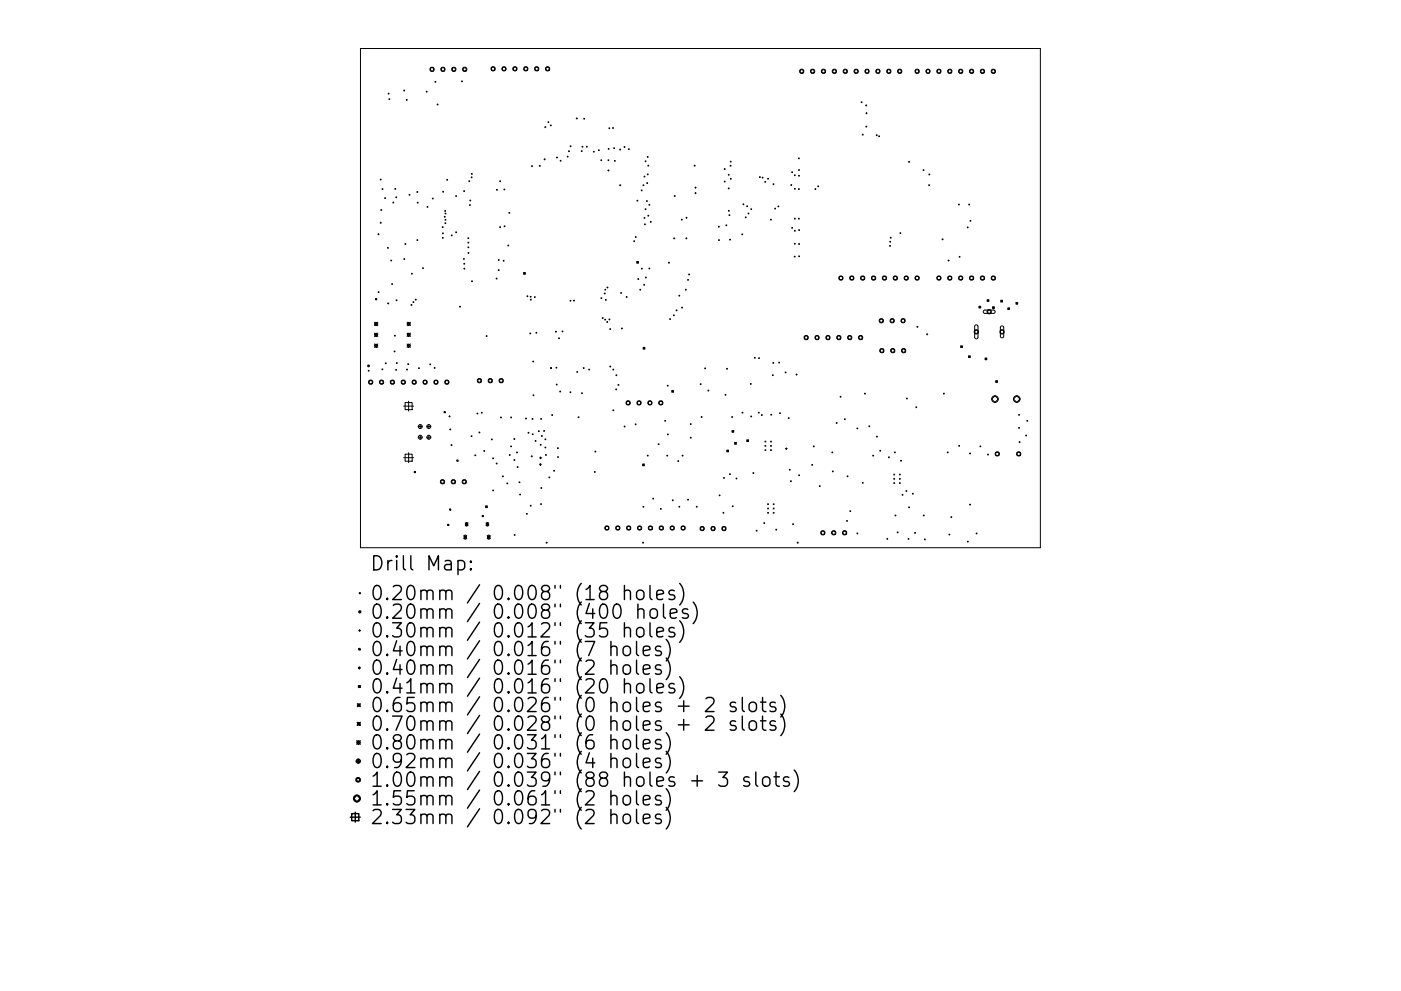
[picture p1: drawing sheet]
<svg xmlns="http://www.w3.org/2000/svg" width="297mm" height="210mm" viewBox="0 0 297 210" stroke-linecap="round" stroke-linejoin="round" font-family="sans-serif">
<defs><g id="words">
<g font-size="4.2">
<text x="78.4" y="121.1">Drill Map:</text>
<text x="78.4" y="127.4">0.20mm / 0.008&quot; (18 holes)</text>
<text x="78.4" y="131.3">0.20mm / 0.008&quot; (400 holes)</text>
<text x="78.4" y="135.3">0.30mm / 0.012&quot; (35 holes)</text>
<text x="78.4" y="139.2">0.40mm / 0.016&quot; (7 holes)</text>
<text x="78.4" y="143.2">0.40mm / 0.016&quot; (2 holes)</text>
<text x="78.4" y="147.2">0.41mm / 0.016&quot; (20 holes)</text>
<text x="78.4" y="151.1">0.65mm / 0.026&quot; (0 holes + 2 slots)</text>
<text x="78.4" y="155.1">0.70mm / 0.028&quot; (0 holes + 2 slots)</text>
<text x="78.4" y="159">0.80mm / 0.031&quot; (6 holes)</text>
<text x="78.4" y="163">0.92mm / 0.036&quot; (4 holes)</text>
<text x="78.4" y="167">1.00mm / 0.039&quot; (88 holes + 3 slots)</text>
<text x="78.4" y="170.9">1.55mm / 0.061&quot; (2 holes)</text>
<text x="78.4" y="174.9">2.33mm / 0.092&quot; (2 holes)</text>
</g>
</g></defs>
<g fill="none" stroke="#000" stroke-width=".21">
<path d="M76.4 10.3h144.2v105.9h-144.2zM91.3 14.4h.6v.6h-.6zM93.6 14.4h.6v.6h-.6zM95.9 14.4h.6v.6h-.6zM98.2 14.4h.6v.6h-.6zM104.2 14.3h.7v.6h-.7zM106.5 14.3h.7v.6h-.7zM108.8 14.3h.7v.6h-.7zM111.2 14.3h.6v.6h-.6zM113.5 14.3h.6v.6h-.6zM115.8 14.3h.6v.6h-.6zM169.7 14.8h.6v.7h-.6z"/>
<path d="M172 14.8h.6v.7h-.6zM174.3 14.8h.6v.7h-.6zM176.6 14.8h.6v.7h-.6zM178.9 14.8h.6v.7h-.6zM181.2 14.8h.6v.7h-.6zM183.5 14.8h.7v.7h-.7zM185.8 14.8h.7v.7h-.7zM188.1 14.8h.7v.7h-.7zM190.4 14.8h.7v.7h-.7zM194.1 14.8h.7v.7h-.7zM196.4 14.8h.7v.7h-.7zM198.7 14.8h.7v.7h-.7z"/>
<path d="M201.1 14.8h.6v.7h-.6zM203.4 14.8h.6v.7h-.6zM205.7 14.8h.6v.7h-.6zM208 14.8h.6v.7h-.6zM210.3 14.8h.6v.7h-.6zM112.7 35.2h.2M112.8 35.1v.3M114.3 35.2h.3M114.5 35.1v.2M115.3 33.8h.3M115.5 27h.2M115.5 33.7v.2"/>
<path d="M115.6 26.8v.3M122.2 25.1h.2M122.3 25v.3M128.9 36.2h.2M129 36v.3M131.4 39.3h.2M131.5 39.2v.2M147.1 35.1h.3M147.3 35v.3M147.3 39.8h.3M147.5 39.7v.2M183.5 22.4h.3"/>
<path d="M183.6 24h.3M183.7 22.2v.3M183.7 23.9v.3M192.6 34.3h.3M192.7 34.2v.3M80.1 49.7h.3M80.2 49.6v.2M80.6 47.3h.3M80.7 44.6h.3M80.7 47.1v.3M80.8 44.4v.3M111 57.8l.4 .4"/>
<path d="M111.4 57.8l-.4 .4M135 55.5l.4 .3M135.4 55.5l-.4 .3M142.8 50.6h.3M142.9 41.6h.3M142.9 50.4v.3M143.1 41.4v.3M145.4 50.6h.3M145.4 46.2h.3M145.5 50.4v.3M145.6 46.1v.2M147.3 41h.3"/>
<path d="M147.5 40.8v.3M178 58.7h.6v.6h-.6zM180.3 58.7h.6v.6h-.6zM182.6 58.7h.6v.6h-.6zM184.9 58.7h.6v.6h-.6zM187.2 58.7h.6v.6h-.6zM189.5 58.7h.7v.6h-.7zM191.8 58.7h.7v.6h-.7zM194.1 58.7h.7v.6h-.7zM198.7 58.7h.7v.6h-.7zM201 55.3h.3M201.1 58.7h.6v.6h-.6z"/>
<path d="M201.1 55.1v.3M203.4 58.7h.6v.6h-.6zM205.7 58.7h.6v.6h-.6zM208 58.7h.6v.6h-.6zM210.3 58.7h.6v.6h-.6zM79.4 68.7l.3-.3 .4 .3-.4 .4zM79.4 73.3l.3-.3 .4 .3-.4 .4zM79.4 68.4l.7 .7M79.4 70.7l.7 .7M79.4 73l.7 .7M79.6 63.3h.3v.3h-.3zM79.7 70.7l.4 .3-.4 .4-.3-.4z"/>
<path d="M80.1 68.4l-.7 .7M80.1 70.7l-.7 .7M80.1 73l-.7 .7M82.2 64.4h.2M82.3 64.2v.3M86.3 68.7l.4-.3 .3 .3-.3 .4zM86.3 71l.4-.3 .3 .3-.3 .4zM86.3 73.3l.4-.3 .3 .3-.3 .4zM86.3 68.4l.7 .7M86.3 70.7l.7 .7M86.3 73l.7 .7M87 68.4l-.7 .7"/>
<path d="M87 70.7l-.7 .7M87 73l-.7 .7M136.4 73.7l.3 .4M136.7 73.7l-.3 .4M168.8 79.5h.2M168.9 79.3v.3M170.6 71.3h.6v.6h-.6zM172.9 71.3h.7v.6h-.7zM175.2 71.3h.7v.6h-.7zM177.5 71.3h.7v.6h-.7zM179.8 71.3h.7v.6h-.7zM182.1 71.3h.7v.6h-.7z"/>
<path d="M186.5 67.7h.7v.7h-.7zM186.6 74.1h.7v.6h-.7zM188.8 67.7h.7v.7h-.7zM189 74.1h.6v.6h-.6zM191.1 67.7h.7v.7h-.7zM191.3 74.1h.6v.6h-.6zM194.4 69.3h.2M194.5 69.2v.3M196.4 70.9h.3M196.6 70.8v.3M203.7 73.4l.4 .3M204.1 73.4l-.4 .3"/>
<path d="M205.3 75.5l.4 .4M205.7 75.5l-.4 .4M206.7 70.1h.6v.6h-.6zM206.7 69l.4-.1 .3 .3v2.4l-.4 .3-.4-.3zM207.6 65l.3 .3M207.9 65l-.3 .3M208.6 65.9l2.1-.1 .3 .4-.3 .3h-1.9l-.3-.2zM208.9 76l.3 .3M209.2 76l-.3 .3M209.3 63.6l.4 .4M209.4 65.8h.6v.7h-.6zM209.7 63.6l-.4 .4"/>
<path d="M210.4 65.1l.4 .4M210.8 65.1l-.4 .4M212.1 70.1h.7v.6h-.7zM212.2 63.7l.3 .4M212.2 69.2h.4l.2 .3v1.9l-.3 .3-.4-.4zM212.5 63.7l-.3 .4M213.7 65.3l.3 .4M214 65.3l-.3 .4M215.4 64.2l.4 .3M215.8 64.2l-.4 .3M78.3 80.8h.6v.6h-.6zM80.6 80.8h.6v.6h-.6z"/>
<path d="M82.9 80.8h.6v.6h-.6zM85.2 80.8h.6v.6h-.6zM85.6 86.2h2.1M85.6 97.1h2.1M85.9 85.4h1.5v1.5h-1.5zM85.9 96.4h1.5v1.5h-1.5zM86.6 85.1v2.1M86.6 96v2.2M87.5 80.8h.6v.6h-.6zM88.7 90.5h.8M88.7 92.8h.8M89.1 90.1v.8"/>
<path d="M89.1 92.4v.8M89.8 80.8h.6v.6h-.6zM90.5 90.5h.8M90.5 92.8h.8M90.9 90.1v.8M90.9 92.4v.8M92.1 80.8h.7v.6h-.7zM94.1 87.3h.3v.3h-.3zM94.4 80.8h.7v.6h-.7zM95.2 88.3h.3M95.3 88.2v.3M95.3 91.1h.3"/>
<path d="M95.5 91v.2M95.6 94.4h.3M95.7 94.3v.3M96.9 97.6h.2v.2h-.2zM101.3 80.4h.7v.7h-.7zM103.6 80.4h.7v.7h-.7zM105.9 80.4h.7v.7h-.7zM108.9 93.1h.3M109.1 93v.3M112.6 96.8h.3M112.7 96.7v.2M114.4 98.5l.2-.1 .2 .1-.2 .2z"/>
<path d="M114.4 97.1l.2-.1 .2 .1-.2 .2zM132.9 85.2h.6v.6h-.6zM135.2 85.2h.6v.6h-.6zM136.2 98.4l.4 .4M136.6 98.4l-.4 .4M137.5 85.2h.6v.6h-.6zM139.8 85.2h.6v.6h-.6zM142.4 82.8l.4 .4M142.8 82.8l-.4 .4M154.1 95.5l.4 .4M154.5 95.5l-.4 .4M155.2 91.3l.4 .4"/>
<path d="M155.6 91.3l-.4 .4M155.8 93.9l.3 .3M156.1 93.9l-.3 .3M158.3 93.3l.4 .4M158.7 93.3l-.4 .4M162.2 93.6l.2 .2M162.2 94.5l.2 .2M162.2 95.4l.2 .2M162.4 93.6l-.2 .2M162.4 94.5l-.2 .2M162.4 95.4l-.2 .2M163.4 93.6l.2 .2"/>
<path d="M163.4 94.5l.2 .2M163.4 95.4l.2 .2M163.6 93.6l-.2 .2M163.6 94.5l-.2 .2M163.6 95.4l-.2 .2M166.6 95.2h.3M166.7 95.1v.2M210.3 84.7l.7-.7 .7 .7-.7 .7zM211.1 80.8l.4 .3M211.1 96h.7v.6h-.7zM211.5 80.8l-.4 .3M214.9 84.7l.7-.7 .7 .7-.7 .7z"/>
<path d="M215.7 96h.6v.6h-.6zM87.8 100h.3v.3h-.3zM93.5 101.9h.6v.6h-.6zM94.9 111.2h.3v.3h-.3zM95.3 108h.3v.2h-.3zM95.8 101.9h.6v.6h-.6zM98.1 101.9h.7v.6h-.7zM98.3 113.6l.7 .7M98.4 113.7h.5v.5h-.5zM98.5 113.6l.2-.1 .2 .2v.5l-.2 .2-.3-.2zM98.6 110.9l.6 .6M98.6 111.2h.6"/>
<path d="M98.8 110.9l.3 .1-.1 .6-.3-.1zM98.9 110.9v.6M99 113.6l-.7 .7M99.2 110.9l-.6 .6M102.2 109.4h.3v.2h-.3zM103 107.3l.3 .4M103 111.2h.6M103 110.9l.6 .6M103.2 110.9l.3 .1-.1 .6-.3-.1zM103.3 113.6l.6 .7M103.3 107.3l-.3 .4M103.3 110.9v.6"/>
<path d="M103.4 113.7h.4v.5h-.4zM103.5 113.6l.2-.1 .1 .2v.5l-.1 .2-.3-.2zM103.6 110.9l-.6 .6M103.9 113.6l-.6 .7M115.8 115.1h.2M115.9 115v.3M128.4 111.7h.6v.6h-.6zM130.7 111.7h.6v.6h-.6zM133 111.7h.6v.6h-.6zM135.3 111.7h.6v.6h-.6zM136.2 115.1h.3M136.3 115v.3"/>
<path d="M137.6 111.7h.6v.6h-.6zM139.9 111.7h.6v.6h-.6zM142.2 111.7h.6v.6h-.6zM144.5 111.7h.7v.6h-.7zM148.6 111.8h.6v.7h-.6zM150.9 111.8h.6v.7h-.6zM153.2 111.8h.6v.7h-.6zM162.8 106.9l.1 .2M162.8 107.8l.1 .2M162.8 108.7l.1 .2M162.9 106.9l-.1 .2M162.9 107.8l-.1 .2"/>
<path d="M162.9 108.7l-.1 .2M163.9 106.9l.2 .2M163.9 107.8l.2 .2M163.9 108.7l.2 .2M164.1 106.9l-.2 .2M164.1 107.8l-.2 .2M164.1 108.7l-.2 .2M169 115.1h.3M169.1 115v.3M174.1 112.7h.7v.7h-.7zM176.4 112.7h.7v.7h-.7zM178.8 112.7h.6v.7h-.6z"/>
<path d="M189.5 102.4l.2 .2M189.5 100.6l.2 .2M189.5 101.5l.2 .2M189.7 102.4l-.2 .2M189.7 100.6l-.2 .2M189.7 101.5l-.2 .2M190.7 102.4l.2 .2M190.7 100.6l.2 .2M190.7 101.5l.2 .2M190.9 102.4l-.2 .2M190.9 100.6l-.2 .2M190.9 101.5l-.2 .2"/>
<circle cx="82.4" cy="19.9" r=".09"/>
<circle cx="85.7" cy="19.2" r=".09"/>
<circle cx="90.5" cy="19.4" r=".09"/>
<circle cx="91.6" cy="14.7" r=".45"/>
<circle cx="92.3" cy="17.4" r=".09"/>
<circle cx="93.9" cy="14.7" r=".45"/>
<circle cx="96.2" cy="14.7" r=".45"/>
<circle cx="97.9" cy="17.3" r=".09"/>
<circle cx="98.5" cy="14.7" r=".45"/>
<circle cx="104.6" cy="14.6" r=".45"/>
<circle cx="106.9" cy="14.6" r=".45"/>
<circle cx="109.2" cy="14.6" r=".45"/>
<circle cx="111.5" cy="14.6" r=".45"/>
<circle cx="113.8" cy="14.6" r=".45"/>
<circle cx="116.1" cy="14.6" r=".45"/>
<circle cx="170" cy="15.1" r=".45"/>
<circle cx="172.3" cy="15.1" r=".45"/>
<circle cx="174.6" cy="15.1" r=".45"/>
<circle cx="176.9" cy="15.1" r=".45"/>
<circle cx="179.2" cy="15.1" r=".45"/>
<circle cx="181.5" cy="15.1" r=".45"/>
<circle cx="183.8" cy="15.1" r=".45"/>
<circle cx="186.1" cy="15.1" r=".45"/>
<circle cx="188.4" cy="15.1" r=".45"/>
<circle cx="190.8" cy="15.1" r=".45"/>
<circle cx="194.4" cy="15.1" r=".45"/>
<circle cx="196.8" cy="15.1" r=".45"/>
<circle cx="199.1" cy="15.1" r=".45"/>
<circle cx="201.4" cy="15.1" r=".45"/>
<circle cx="203.7" cy="15.1" r=".45"/>
<circle cx="206" cy="15.1" r=".45"/>
<circle cx="208.3" cy="15.1" r=".45"/>
<circle cx="210.6" cy="15.1" r=".45"/>
<circle cx="80.7" cy="38.1" r=".09"/>
<circle cx="82.6" cy="21" r=".09"/>
<circle cx="86.2" cy="21.2" r=".09"/>
<circle cx="92.8" cy="22.2" r=".09"/>
<circle cx="94.8" cy="38.1" r=".09"/>
<circle cx="99.5" cy="38.4" r=".09"/>
<circle cx="100" cy="37.6" r=".09"/>
<circle cx="100" cy="36.9" r=".09"/>
<circle cx="106" cy="38.5" r=".09"/>
<circle cx="116.3" cy="25.9" r=".09"/>
<circle cx="116.8" cy="26.6" r=".09"/>
<circle cx="118.1" cy="33.4" r=".09"/>
<circle cx="118.9" cy="34.1" r=".09"/>
<circle cx="120.4" cy="33.2" r=".09"/>
<circle cx="120.6" cy="32.1" r=".09"/>
<circle cx="121" cy="31" r=".09"/>
<circle cx="123.3" cy="32.1" r=".09"/>
<circle cx="123.5" cy="31.1" r=".09"/>
<circle cx="123.9" cy="25.2" r=".09"/>
<circle cx="124.4" cy="31.1" r=".09"/>
<circle cx="125.9" cy="32.2" r=".09"/>
<circle cx="127" cy="31.9" r=".09"/>
<circle cx="127.5" cy="34" r=".09"/>
<circle cx="129" cy="34" r=".09"/>
<circle cx="129" cy="31.6" r=".09"/>
<circle cx="129.2" cy="27.2" r=".09"/>
<circle cx="130" cy="27.2" r=".09"/>
<circle cx="130.2" cy="31.4" r=".09"/>
<circle cx="130.4" cy="34.1" r=".09"/>
<circle cx="131.5" cy="31.7" r=".09"/>
<circle cx="132.4" cy="31.2" r=".09"/>
<circle cx="133.3" cy="31.6" r=".09"/>
<circle cx="136.4" cy="39.3" r=".09"/>
<circle cx="136.6" cy="37.5" r=".09"/>
<circle cx="136.9" cy="34.2" r=".09"/>
<circle cx="137.2" cy="38.8" r=".09"/>
<circle cx="137.3" cy="37" r=".09"/>
<circle cx="137.3" cy="33.3" r=".09"/>
<circle cx="137.4" cy="35.1" r=".09"/>
<circle cx="153.7" cy="35.9" r=".09"/>
<circle cx="153.7" cy="38.5" r=".09"/>
<circle cx="154.5" cy="37.1" r=".09"/>
<circle cx="154.5" cy="40" r=".09"/>
<circle cx="154.9" cy="35.2" r=".09"/>
<circle cx="154.9" cy="34.3" r=".09"/>
<circle cx="154.9" cy="37.9" r=".09"/>
<circle cx="161.1" cy="37.6" r=".09"/>
<circle cx="161.7" cy="37.7" r=".09"/>
<circle cx="162.2" cy="38.6" r=".09"/>
<circle cx="162.8" cy="37.9" r=".09"/>
<circle cx="164" cy="39.1" r=".09"/>
<circle cx="167.8" cy="39.3" r=".09"/>
<circle cx="167.9" cy="36.5" r=".09"/>
<circle cx="168.5" cy="37.2" r=".09"/>
<circle cx="169.4" cy="33.6" r=".09"/>
<circle cx="169.4" cy="37.3" r=".09"/>
<circle cx="169.4" cy="36.1" r=".09"/>
<circle cx="173.5" cy="39.5" r=".09"/>
<circle cx="182.7" cy="21.7" r=".09"/>
<circle cx="182.9" cy="28.6" r=".09"/>
<circle cx="183.7" cy="26.9" r=".09"/>
<circle cx="185.9" cy="28.7" r=".09"/>
<circle cx="186.4" cy="28.9" r=".09"/>
<circle cx="195.8" cy="36.1" r=".09"/>
<circle cx="197" cy="39.3" r=".09"/>
<circle cx="197" cy="37" r=".09"/>
<circle cx="81.1" cy="40.1" r=".09"/>
<circle cx="81.7" cy="42" r=".09"/>
<circle cx="82.3" cy="52.6" r=".09"/>
<circle cx="82.9" cy="55.3" r=".09"/>
<circle cx="83.4" cy="43" r=".09"/>
<circle cx="83.8" cy="40.1" r=".09"/>
<circle cx="84" cy="41.9" r=".09"/>
<circle cx="85.7" cy="55" r=".09"/>
<circle cx="85.9" cy="51.8" r=".09"/>
<circle cx="86.8" cy="41.3" r=".09"/>
<circle cx="87.3" cy="58.1" r=".09"/>
<circle cx="88.5" cy="50.9" r=".09"/>
<circle cx="88.5" cy="40.7" r=".09"/>
<circle cx="88.6" cy="43" r=".09"/>
<circle cx="89.7" cy="56.9" r=".09"/>
<circle cx="90.6" cy="43.9" r=".09"/>
<circle cx="91.8" cy="42.1" r=".09"/>
<circle cx="93.9" cy="48.2" r=".09"/>
<circle cx="93.9" cy="50.5" r=".09"/>
<circle cx="93.9" cy="49.5" r=".09"/>
<circle cx="94" cy="40.7" r=".09"/>
<circle cx="94.3" cy="46" r=".09"/>
<circle cx="94.4" cy="44.8" r=".09"/>
<circle cx="94.4" cy="47.4" r=".09"/>
<circle cx="94.4" cy="45.3" r=".09"/>
<circle cx="94.4" cy="46.6" r=".09"/>
<circle cx="95.8" cy="49.9" r=".09"/>
<circle cx="96.7" cy="41.6" r=".09"/>
<circle cx="96.7" cy="49.3" r=".09"/>
<circle cx="98.4" cy="54.9" r=".09"/>
<circle cx="98.4" cy="40.5" r=".09"/>
<circle cx="98.4" cy="56" r=".09"/>
<circle cx="98.4" cy="57" r=".09"/>
<circle cx="99.3" cy="50.5" r=".09"/>
<circle cx="99.3" cy="51.5" r=".09"/>
<circle cx="99.3" cy="52.5" r=".09"/>
<circle cx="99.3" cy="53.7" r=".09"/>
<circle cx="99.6" cy="43.5" r=".09"/>
<circle cx="99.7" cy="42.5" r=".09"/>
<circle cx="100.1" cy="59.7" r=".09"/>
<circle cx="105.3" cy="59.1" r=".09"/>
<circle cx="105.4" cy="40.3" r=".09"/>
<circle cx="105.7" cy="57.3" r=".09"/>
<circle cx="105.8" cy="55.2" r=".09"/>
<circle cx="106" cy="48.2" r=".09"/>
<circle cx="106.8" cy="55.3" r=".09"/>
<circle cx="106.9" cy="40.2" r=".09"/>
<circle cx="107" cy="48" r=".09"/>
<circle cx="107.8" cy="52.1" r=".09"/>
<circle cx="108" cy="45.2" r=".09"/>
<circle cx="111.2" cy="58" r=".18"/>
<circle cx="134.4" cy="51.2" r=".09"/>
<circle cx="134.8" cy="50.3" r=".09"/>
<circle cx="135.1" cy="42.6" r=".09"/>
<circle cx="135.2" cy="55.6" r=".18"/>
<circle cx="135.3" cy="59.2" r=".09"/>
<circle cx="136.1" cy="40.4" r=".09"/>
<circle cx="136.1" cy="57" r=".09"/>
<circle cx="136.6" cy="46.2" r=".09"/>
<circle cx="136.7" cy="47.6" r=".09"/>
<circle cx="136.9" cy="44.4" r=".09"/>
<circle cx="136.9" cy="58.9" r=".09"/>
<circle cx="137.2" cy="42.7" r=".09"/>
<circle cx="137.4" cy="45.8" r=".09"/>
<circle cx="137.7" cy="43.5" r=".09"/>
<circle cx="137.7" cy="57" r=".09"/>
<circle cx="138" cy="47.1" r=".09"/>
<circle cx="141.8" cy="55.7" r=".09"/>
<circle cx="144.6" cy="46.6" r=".09"/>
<circle cx="145.9" cy="59.4" r=".09"/>
<circle cx="146.1" cy="58.2" r=".09"/>
<circle cx="152.4" cy="48.1" r=".09"/>
<circle cx="152.4" cy="50.9" r=".09"/>
<circle cx="154" cy="47.8" r=".09"/>
<circle cx="154.5" cy="44.7" r=".09"/>
<circle cx="154.6" cy="45.7" r=".09"/>
<circle cx="154.8" cy="50.8" r=".09"/>
<circle cx="157.4" cy="49.7" r=".09"/>
<circle cx="157.6" cy="43.3" r=".09"/>
<circle cx="158.1" cy="46.1" r=".09"/>
<circle cx="158.4" cy="43.8" r=".09"/>
<circle cx="158.7" cy="45.3" r=".09"/>
<circle cx="159.3" cy="44.4" r=".09"/>
<circle cx="163.5" cy="46.6" r=".09"/>
<circle cx="164.3" cy="44.3" r=".09"/>
<circle cx="165" cy="43.8" r=".09"/>
<circle cx="167.9" cy="48.4" r=".09"/>
<circle cx="168.5" cy="54.4" r=".09"/>
<circle cx="168.5" cy="46.4" r=".09"/>
<circle cx="168.5" cy="40.1" r=".09"/>
<circle cx="168.5" cy="51.7" r=".09"/>
<circle cx="168.5" cy="49" r=".09"/>
<circle cx="169.4" cy="46.4" r=".09"/>
<circle cx="169.4" cy="40.1" r=".09"/>
<circle cx="169.4" cy="51.8" r=".09"/>
<circle cx="169.4" cy="48.8" r=".09"/>
<circle cx="169.4" cy="54.4" r=".09"/>
<circle cx="172.9" cy="40.1" r=".09"/>
<circle cx="178.3" cy="59" r=".45"/>
<circle cx="180.6" cy="59" r=".45"/>
<circle cx="182.9" cy="59" r=".45"/>
<circle cx="185.2" cy="59" r=".45"/>
<circle cx="187.5" cy="59" r=".45"/>
<circle cx="188.7" cy="52.2" r=".09"/>
<circle cx="188.7" cy="51.3" r=".09"/>
<circle cx="188.9" cy="50.4" r=".09"/>
<circle cx="189.8" cy="59" r=".45"/>
<circle cx="190.9" cy="49.5" r=".09"/>
<circle cx="192.1" cy="59" r=".45"/>
<circle cx="194.4" cy="59" r=".45"/>
<circle cx="199.1" cy="59" r=".45"/>
<circle cx="199.8" cy="50.8" r=".09"/>
<circle cx="201.4" cy="59" r=".45"/>
<circle cx="203.3" cy="43.4" r=".09"/>
<circle cx="203.5" cy="54.5" r=".09"/>
<circle cx="203.7" cy="59" r=".45"/>
<circle cx="205.2" cy="48.2" r=".09"/>
<circle cx="205.5" cy="43.4" r=".09"/>
<circle cx="205.8" cy="46.9" r=".09"/>
<circle cx="206" cy="59" r=".45"/>
<circle cx="208.3" cy="59" r=".45"/>
<circle cx="210.6" cy="59" r=".45"/>
<circle cx="78.2" cy="78.7" r=".09"/>
<circle cx="80.3" cy="62" r=".09"/>
<circle cx="81.1" cy="78.4" r=".09"/>
<circle cx="81.8" cy="77.1" r=".09"/>
<circle cx="83.1" cy="60.3" r=".09"/>
<circle cx="83.7" cy="74.6" r=".09"/>
<circle cx="83.7" cy="71.2" r=".09"/>
<circle cx="84" cy="78.5" r=".09"/>
<circle cx="84.1" cy="63.7" r=".09"/>
<circle cx="84.1" cy="77" r=".09"/>
<circle cx="86.3" cy="78.4" r=".09"/>
<circle cx="86.5" cy="77.3" r=".09"/>
<circle cx="87.2" cy="64.7" r=".09"/>
<circle cx="87.7" cy="64.1" r=".09"/>
<circle cx="88.2" cy="63.6" r=".09"/>
<circle cx="88.8" cy="78.1" r=".09"/>
<circle cx="91.2" cy="77.3" r=".09"/>
<circle cx="92.2" cy="78.1" r=".09"/>
<circle cx="97.5" cy="65.1" r=".09"/>
<circle cx="103.2" cy="71.3" r=".09"/>
<circle cx="111.8" cy="62.9" r=".09"/>
<circle cx="112.4" cy="70.7" r=".09"/>
<circle cx="112.5" cy="63" r=".09"/>
<circle cx="112.6" cy="63.6" r=".09"/>
<circle cx="113" cy="76.7" r=".09"/>
<circle cx="113.4" cy="63" r=".09"/>
<circle cx="113.7" cy="70.6" r=".09"/>
<circle cx="116.8" cy="78.1" r=".09"/>
<circle cx="117.9" cy="70.4" r=".09"/>
<circle cx="118" cy="78" r=".09"/>
<circle cx="118.5" cy="71.8" r=".09"/>
<circle cx="119.3" cy="70.3" r=".09"/>
<circle cx="121" cy="63.8" r=".09"/>
<circle cx="121.7" cy="63.8" r=".09"/>
<circle cx="122.4" cy="78.9" r=".09"/>
<circle cx="123.8" cy="78.1" r=".09"/>
<circle cx="124.9" cy="78.4" r=".09"/>
<circle cx="127.5" cy="63.2" r=".09"/>
<circle cx="127.8" cy="67.5" r=".09"/>
<circle cx="128.2" cy="62.3" r=".09"/>
<circle cx="128.3" cy="67.8" r=".09"/>
<circle cx="128.3" cy="61.5" r=".09"/>
<circle cx="128.4" cy="63.6" r=".09"/>
<circle cx="128.7" cy="68.3" r=".09"/>
<circle cx="128.8" cy="61" r=".09"/>
<circle cx="129.2" cy="67.8" r=".09"/>
<circle cx="129.4" cy="69.8" r=".09"/>
<circle cx="129.4" cy="77.8" r=".09"/>
<circle cx="130" cy="78.4" r=".09"/>
<circle cx="130.7" cy="79.6" r=".09"/>
<circle cx="131.7" cy="62.2" r=".09"/>
<circle cx="131.9" cy="69.7" r=".09"/>
<circle cx="132.9" cy="63" r=".09"/>
<circle cx="135.7" cy="61.5" r=".09"/>
<circle cx="136.5" cy="73.9" r=".18"/>
<circle cx="136.6" cy="60.4" r=".09"/>
<circle cx="142.1" cy="67.7" r=".09"/>
<circle cx="142.9" cy="66.9" r=".09"/>
<circle cx="143.5" cy="65.9" r=".09"/>
<circle cx="144" cy="62.7" r=".09"/>
<circle cx="144.6" cy="65.3" r=".09"/>
<circle cx="145.4" cy="61.5" r=".09"/>
<circle cx="149.5" cy="78.2" r=".09"/>
<circle cx="154.1" cy="78.2" r=".09"/>
<circle cx="160" cy="75.9" r=".09"/>
<circle cx="160.9" cy="76" r=".09"/>
<circle cx="163.9" cy="79.6" r=".09"/>
<circle cx="164" cy="77" r=".09"/>
<circle cx="165.2" cy="76.9" r=".09"/>
<circle cx="166.6" cy="79" r=".09"/>
<circle cx="170.9" cy="71.6" r=".45"/>
<circle cx="173.2" cy="71.6" r=".45"/>
<circle cx="175.5" cy="71.6" r=".45"/>
<circle cx="177.8" cy="71.6" r=".45"/>
<circle cx="180.2" cy="71.6" r=".45"/>
<circle cx="182.5" cy="71.6" r=".45"/>
<circle cx="186.9" cy="68" r=".45"/>
<circle cx="187" cy="74.4" r=".45"/>
<circle cx="189.2" cy="68" r=".45"/>
<circle cx="189.3" cy="74.4" r=".45"/>
<circle cx="191.5" cy="68" r=".45"/>
<circle cx="191.6" cy="74.4" r=".45"/>
<circle cx="203.9" cy="73.6" r=".18"/>
<circle cx="205.5" cy="75.7" r=".18"/>
<circle cx="207" cy="70.4" r=".45"/>
<circle cx="207.7" cy="65.2" r=".18"/>
<circle cx="209" cy="76.1" r=".18"/>
<circle cx="209.5" cy="63.8" r=".18"/>
<circle cx="209.7" cy="66.1" r=".45"/>
<circle cx="210.6" cy="65.3" r=".18"/>
<circle cx="212.4" cy="63.9" r=".18"/>
<circle cx="212.5" cy="70.4" r=".45"/>
<circle cx="213.9" cy="65.5" r=".18"/>
<circle cx="215.6" cy="64.4" r=".18"/>
<circle cx="78.6" cy="81.1" r=".45"/>
<circle cx="80.9" cy="81.1" r=".45"/>
<circle cx="83.2" cy="81.1" r=".45"/>
<circle cx="85.5" cy="81.1" r=".45"/>
<circle cx="87.8" cy="81.1" r=".45"/>
<circle cx="89.1" cy="92.8" r=".42"/>
<circle cx="89.1" cy="90.5" r=".42"/>
<circle cx="90.1" cy="81.1" r=".45"/>
<circle cx="90.9" cy="92.8" r=".42"/>
<circle cx="90.9" cy="90.5" r=".42"/>
<circle cx="92.4" cy="81.1" r=".45"/>
<circle cx="94.7" cy="81.1" r=".45"/>
<circle cx="100" cy="92.5" r=".09"/>
<circle cx="100.8" cy="96.6" r=".09"/>
<circle cx="101.2" cy="87.7" r=".09"/>
<circle cx="101.6" cy="80.8" r=".45"/>
<circle cx="101.6" cy="91.8" r=".09"/>
<circle cx="102.2" cy="87.6" r=".09"/>
<circle cx="102.7" cy="95.7" r=".09"/>
<circle cx="104" cy="80.8" r=".45"/>
<circle cx="104.3" cy="93.2" r=".09"/>
<circle cx="104.5" cy="97.2" r=".09"/>
<circle cx="105.3" cy="98.3" r=".09"/>
<circle cx="106.2" cy="88.6" r=".09"/>
<circle cx="106.3" cy="80.8" r=".45"/>
<circle cx="108.1" cy="96.5" r=".09"/>
<circle cx="108.4" cy="88.6" r=".09"/>
<circle cx="108.4" cy="94.7" r=".09"/>
<circle cx="109.1" cy="97.6" r=".09"/>
<circle cx="109.6" cy="96" r=".09"/>
<circle cx="109.7" cy="99.1" r=".09"/>
<circle cx="111.5" cy="88.8" r=".09"/>
<circle cx="112.1" cy="91.8" r=".09"/>
<circle cx="112.9" cy="88.9" r=".09"/>
<circle cx="112.9" cy="92.1" r=".09"/>
<circle cx="113.1" cy="83.9" r=".09"/>
<circle cx="113.6" cy="93.6" r=".09"/>
<circle cx="114.2" cy="91.5" r=".09"/>
<circle cx="114.6" cy="94.4" r=".09"/>
<circle cx="114.7" cy="88.9" r=".09"/>
<circle cx="114.9" cy="92.5" r=".09"/>
<circle cx="115.4" cy="91.4" r=".09"/>
<circle cx="115.6" cy="94.9" r=".09"/>
<circle cx="115.6" cy="93.2" r=".09"/>
<circle cx="115.7" cy="96.5" r=".09"/>
<circle cx="117.1" cy="88.1" r=".09"/>
<circle cx="117.5" cy="99.9" r=".09"/>
<circle cx="118" cy="81.6" r=".09"/>
<circle cx="118.3" cy="95.1" r=".09"/>
<circle cx="118.3" cy="97" r=".09"/>
<circle cx="118.8" cy="83.1" r=".09"/>
<circle cx="120.9" cy="83.2" r=".09"/>
<circle cx="122.7" cy="88.5" r=".09"/>
<circle cx="123.4" cy="83.4" r=".09"/>
<circle cx="126.2" cy="95.8" r=".09"/>
<circle cx="130" cy="87" r=".09"/>
<circle cx="130.6" cy="82.6" r=".09"/>
<circle cx="131.1" cy="81.7" r=".09"/>
<circle cx="132.4" cy="90.5" r=".09"/>
<circle cx="133.2" cy="85.5" r=".45"/>
<circle cx="134.8" cy="90" r=".09"/>
<circle cx="135.5" cy="85.5" r=".45"/>
<circle cx="136.4" cy="98.6" r=".18"/>
<circle cx="137.3" cy="96.7" r=".09"/>
<circle cx="137.8" cy="85.5" r=".45"/>
<circle cx="139.6" cy="94.2" r=".09"/>
<circle cx="140.1" cy="85.5" r=".45"/>
<circle cx="141" cy="89.3" r=".09"/>
<circle cx="141.5" cy="96.7" r=".09"/>
<circle cx="141.6" cy="81.8" r=".09"/>
<circle cx="141.6" cy="92.2" r=".09"/>
<circle cx="142.6" cy="83" r=".18"/>
<circle cx="143.8" cy="97.8" r=".09"/>
<circle cx="144.7" cy="96.7" r=".09"/>
<circle cx="146.5" cy="90" r=".09"/>
<circle cx="146.5" cy="92.9" r=".09"/>
<circle cx="148.6" cy="81.5" r=".09"/>
<circle cx="148.8" cy="88.5" r=".09"/>
<circle cx="150.2" cy="82.9" r=".09"/>
<circle cx="153.8" cy="83.8" r=".09"/>
<circle cx="154.3" cy="95.7" r=".18"/>
<circle cx="155.2" cy="88.5" r=".09"/>
<circle cx="155.4" cy="91.5" r=".18"/>
<circle cx="155.9" cy="94.1" r=".18"/>
<circle cx="157.4" cy="87.6" r=".09"/>
<circle cx="158.5" cy="93.5" r=".18"/>
<circle cx="159.2" cy="81.5" r=".09"/>
<circle cx="159.3" cy="88.4" r=".09"/>
<circle cx="160.9" cy="87.6" r=".09"/>
<circle cx="161.5" cy="88.1" r=".09"/>
<circle cx="163.5" cy="88" r=".09"/>
<circle cx="165.4" cy="87.7" r=".09"/>
<circle cx="167.2" cy="88.7" r=".09"/>
<circle cx="167.5" cy="99.7" r=".09"/>
<circle cx="172.2" cy="98.6" r=".09"/>
<circle cx="172.5" cy="94.7" r=".09"/>
<circle cx="176.5" cy="96" r=".09"/>
<circle cx="177.4" cy="89.7" r=".09"/>
<circle cx="178.2" cy="84.2" r=".09"/>
<circle cx="179.1" cy="88.9" r=".09"/>
<circle cx="181.8" cy="90.9" r=".09"/>
<circle cx="183.4" cy="83.5" r=".09"/>
<circle cx="184.3" cy="90.4" r=".09"/>
<circle cx="185.1" cy="96.7" r=".09"/>
<circle cx="185.9" cy="92.6" r=".09"/>
<circle cx="186.6" cy="95.6" r=".09"/>
<circle cx="188.5" cy="97" r=".09"/>
<circle cx="189.7" cy="96" r=".09"/>
<circle cx="191" cy="97.8" r=".09"/>
<circle cx="192.3" cy="84.6" r=".09"/>
<circle cx="194.3" cy="86.4" r=".09"/>
<circle cx="200.1" cy="83.5" r=".09"/>
<circle cx="200.9" cy="96" r=".09"/>
<circle cx="203.4" cy="94.6" r=".09"/>
<circle cx="205.7" cy="96.2" r=".09"/>
<circle cx="207.9" cy="94.7" r=".09"/>
<circle cx="209.5" cy="96.4" r=".09"/>
<circle cx="211" cy="84.7" r=".7"/>
<circle cx="211.3" cy="80.9" r=".18"/>
<circle cx="211.4" cy="96.3" r=".45"/>
<circle cx="215.6" cy="84.7" r=".7"/>
<circle cx="216" cy="96.3" r=".45"/>
<circle cx="216.1" cy="90.8" r=".09"/>
<circle cx="216.1" cy="88" r=".09"/>
<circle cx="216.2" cy="93.8" r=".09"/>
<circle cx="217.6" cy="92.4" r=".09"/>
<circle cx="217.8" cy="89.3" r=".09"/>
<circle cx="93.8" cy="102.2" r=".45"/>
<circle cx="96.1" cy="102.2" r=".45"/>
<circle cx="98.4" cy="102.2" r=".45"/>
<circle cx="103.1" cy="107.5" r=".18"/>
<circle cx="104.6" cy="104.1" r=".09"/>
<circle cx="106.6" cy="101.1" r=".09"/>
<circle cx="107.6" cy="102.6" r=".09"/>
<circle cx="109.1" cy="113.5" r=".09"/>
<circle cx="110.1" cy="102.3" r=".09"/>
<circle cx="110.3" cy="104.9" r=".09"/>
<circle cx="111.7" cy="109" r=".09"/>
<circle cx="112.5" cy="107.3" r=".09"/>
<circle cx="114.7" cy="106.9" r=".09"/>
<circle cx="114.8" cy="103.5" r=".09"/>
<circle cx="116.5" cy="101.3" r=".09"/>
<circle cx="126.1" cy="100.1" r=".09"/>
<circle cx="128.7" cy="112" r=".45"/>
<circle cx="131" cy="112" r=".45"/>
<circle cx="133.3" cy="112" r=".45"/>
<circle cx="135.6" cy="112" r=".45"/>
<circle cx="136.4" cy="107.5" r=".09"/>
<circle cx="137.9" cy="112" r=".45"/>
<circle cx="138.5" cy="105.8" r=".09"/>
<circle cx="140.1" cy="108" r=".09"/>
<circle cx="140.2" cy="112" r=".45"/>
<circle cx="142.5" cy="112" r=".45"/>
<circle cx="142.6" cy="106.1" r=".09"/>
<circle cx="144" cy="107.5" r=".09"/>
<circle cx="144.8" cy="112" r=".45"/>
<circle cx="145.9" cy="106" r=".09"/>
<circle cx="147.7" cy="107.5" r=".09"/>
<circle cx="148.9" cy="112.1" r=".45"/>
<circle cx="151.2" cy="112.1" r=".45"/>
<circle cx="152.6" cy="105.1" r=".09"/>
<circle cx="153.4" cy="108.8" r=".09"/>
<circle cx="153.5" cy="101.4" r=".09"/>
<circle cx="153.5" cy="112.1" r=".45"/>
<circle cx="154.8" cy="100.6" r=".09"/>
<circle cx="155.3" cy="107.4" r=".09"/>
<circle cx="156.1" cy="101.5" r=".09"/>
<circle cx="159.7" cy="100.4" r=".09"/>
<circle cx="160.4" cy="112.6" r=".09"/>
<circle cx="162" cy="111" r=".09"/>
<circle cx="164.6" cy="112.4" r=".09"/>
<circle cx="167.7" cy="102.1" r=".09"/>
<circle cx="168.2" cy="111.2" r=".09"/>
<circle cx="169.4" cy="100.8" r=".09"/>
<circle cx="173.8" cy="103.1" r=".09"/>
<circle cx="174.5" cy="113" r=".45"/>
<circle cx="176.6" cy="100" r=".09"/>
<circle cx="176.8" cy="113" r=".45"/>
<circle cx="179.1" cy="113" r=".45"/>
<circle cx="179.6" cy="110.5" r=".09"/>
<circle cx="179.7" cy="101.1" r=".09"/>
<circle cx="180.3" cy="108.4" r=".09"/>
<circle cx="181.8" cy="113.2" r=".09"/>
<circle cx="182.9" cy="102.4" r=".09"/>
<circle cx="188.1" cy="114.3" r=".09"/>
<circle cx="189.9" cy="109.4" r=".09"/>
<circle cx="190.3" cy="112.9" r=".09"/>
<circle cx="191.4" cy="105" r=".09"/>
<circle cx="192.2" cy="104.2" r=".09"/>
<circle cx="192.6" cy="114.3" r=".09"/>
<circle cx="192.7" cy="107.6" r=".09"/>
<circle cx="193.5" cy="104.8" r=".09"/>
<circle cx="194" cy="113.1" r=".09"/>
<circle cx="195.9" cy="109.4" r=".09"/>
<circle cx="196.1" cy="114.4" r=".09"/>
<circle cx="201.3" cy="113.4" r=".09"/>
<circle cx="201.7" cy="109.7" r=".09"/>
<circle cx="205.2" cy="114.9" r=".09"/>
<circle cx="205.7" cy="107.1" r=".09"/>
<circle cx="207.1" cy="113.2" r=".09"/>
</g>
<g fill="#000" stroke="#000" stroke-width=".21">
<circle cx="78.1" cy="77.6" r=".19"/>
<circle cx="76.3" cy="129.8" r=".24"/>
</g>
<g fill="none" stroke="#000" stroke-width=".3">
<path d="M97.1 119.1l.9-.2 .5 .6v.8l-.3 .5-.2 .1-.9-.1M99.8 119.1l.2 .1-.2 .1-.1-.1 .1-.1v.2M76.1 137.6h.2v.3h-.2zM76.1 133.8h.3M76.2 125.8l.2 .1M76.2 133.6v.3M76.4 125.8l-.2 .1M99.8 120.6l.2 .2-.2 .1-.1-.1 .1-.2v.3M129.5 137.4a.74 .74 0 0 1 1.3 .1v1.6M129.5 136.1v3M132.2 137.4a.81 .81 0 0 1 .8-.3 .81 .81 0 0 1 .7 .6v.8a.81 .81 0 0 1-.8 .6 .81 .81 0 0 1-.8-.6v-.8zM132.4 125.5a.74 .74 0 0 1 1.3 .1v1.6"/>
<path d="M132.4 133.4a.74 .74 0 0 1 1.3 .2v1.5M132.4 124.2v3M132.4 132.1v3M135 136.1v2.6l.4 .4M135.1 125.5a.81 .81 0 0 1 .8-.3 .81 .81 0 0 1 .6 .6v.8a.81 .81 0 0 1-.8 .6 .81 .81 0 0 1-.7-.6v-.8zM135.1 133.4a.81 .81 0 0 1 .8-.3 .81 .81 0 0 1 .6 .6v.9a.81 .81 0 0 1-.8 .6 .81 .81 0 0 1-.7-.6v-.9zM135.2 129.5a.75 .75 0 0 1 1.3 .1v1.6M135.2 128.2v3M136.4 138.1l1.4-.3-.1-.6-.9-.1-.4 .4v1.2l.1 .2 .3 .2 .9-.2M137.8 124.2v2.6l.4 .4M137.8 132.1v2.6l.4 .4M138 129.5a.81 .81 0 0 1 .8-.3 .81 .81 0 0 1 .6 .5v.9a.81 .81 0 0 1-.8 .6 .81 .81 0 0 1-.8-.6v-.9z"/>
<path d="M139.2 126.2l1.5-.3-.2-.5-.8-.2-.5 .4v1.2l.2 .3 .3 .1 .8-.1M139.2 134.1l1.5-.3-.2-.5-.8-.2-.5 .5v1.1l.2 .3 .3 .1 .8-.1M140.1 137.2l-.7-.1-.4 .4 .1 .4 1 .3 .1 .3-.1 .4-.3 .2-.8-.2M140.7 128.2v2.5l.4 .5M141.2 135.7a3.4 3.4 0 0 1 0 4.5M141.2 139.6a3.4 3.4 0 0 1 0 4.6M142.1 130.2l1.4-.3-.1-.6-.9-.1-.4 .4v1.1l.1 .3 .3 .2 .9-.2M143 125.4l-.8-.2-.4 .4 .2 .5 1 .3 .1 .2-.1 .5-.3 .1-.9-.1M143 133.3l-.8-.2-.4 .5 .2 .4 1 .3 .1 .3-.1 .4-.3 .1-.9-.1M144.1 123.8a3.4 3.4 0 0 1 0 4.6M144.1 131.7a3.4 3.4 0 0 1 0 4.6M145.8 129.3l-.7-.1-.4 .4 .1 .4 1 .3 .2 .3-.2 .4-.3 .2-.8-.2"/>
<path d="M147 127.7a3.4 3.4 0 0 1 0 4.6M75.7 157.5l.3-.3 .4 .3-.4 .4zM75.7 157.2l.7 .7M75.7 153.3l.7 .6M75.8 149.3l.6 .6M75.8 149.6h.6M75.8 153.3h.5v.5h-.5zM76 145.5l.4 .3M76 141.7l.2-.2 .2 .2-.2 .2zM76.1 149.3v.6M76.4 145.5l-.4 .3M76.4 149.3l-.6 .6"/>
<path d="M76.4 153.3l-.7 .6M76.4 157.2l-.7 .7M129.5 141.3a.74 .74 0 0 1 1.3 .2v1.5M129.5 157.2a.74 .74 0 0 1 1.3 .1v1.6M129.5 140v3M129.5 155.9v3M129.5 159.8v3M132.2 141.3a.81 .81 0 0 1 .8-.3 .81 .81 0 0 1 .7 .6v.9a.81 .81 0 0 1-.8 .6 .81 .81 0 0 1-.8-.6v-.9zM132.2 157.2a.81 .81 0 0 1 .8-.3 .81 .81 0 0 1 .7 .6v.8a.81 .81 0 0 1-.8 .6 .81 .81 0 0 1-.8-.6v-.8zM132.4 145.3a.74 .74 0 0 1 1.3 .1v1.6M132.4 144v3M135 140v2.6l.4 .4"/>
<path d="M135 155.9v2.6l.4 .4M135 159.8v2.6l.4 .4M135.2 145.2a.81 .81 0 0 1 1.3 .4v.8a.81 .81 0 0 1-.8 .6 .81 .81 0 0 1-.7-.6v-.8zM136.4 142l1.4-.2-.1-.6-.9-.2-.4 .5v1.1l.1 .3 .3 .1 .9-.1M136.4 157.9l1.4-.3-.1-.6-.9-.1-.4 .4v1.2l.1 .2 .3 .2 .9-.2M137.8 144v2.6l.4 .4M139.2 146l1.5-.3-.2-.5-.8-.2-.5 .4v1.2l.2 .3 .3 .1 .8-.1M140.1 141.2l-.7-.2-.4 .5 .1 .4 1 .3 .1 .3-.1 .4-.3 .1-.8-.1M140.1 157l-.7-.1-.4 .4 .1 .4 1 .3 .1 .3-.1 .4-.3 .2-.8-.2M141.2 155.5a3.4 3.4 0 0 1 0 4.5M141.2 159.4a3.4 3.4 0 0 1 0 4.6M143 145.2l-.8-.2-.4 .4 .2 .5 1 .3 .1 .2-.1 .5-.3 .1-.9-.1"/>
<path d="M143.8 149.8h2.3M143.8 153.8h2.3M144.1 143.6a3.4 3.4 0 0 1 0 4.6M145 148.7v2.3M145 152.6v2.3M149.7 148.3l.4-.3h.7a.81 .81 0 0 1 .4 1.3l-1.7 1.7h1.9M149.7 152.2l.4-.3h.7a.81 .81 0 0 1 .4 1.3l-1.7 1.7h1.9M156 149.1l-.8-.1-.4 .4 .2 .4 1 .3 .1 .3-.1 .4-.3 .2-.9-.2M156 153.1l-.8-.2-.4 .5 .2 .4 1 .3 .1 .3-.1 .4-.3 .1-.9-.1M157.4 148v2.5l.4 .5M157.4 151.9v2.6l.4 .4M159 149.3a.81 .81 0 0 1 .8-.3 .81 .81 0 0 1 .6 .5v.9a.81 .81 0 0 1-.8 .6 .81 .81 0 0 1-.8-.6v-.9z"/>
<path d="M159.1 153.1a.81 .81 0 0 1 1.3 .4v.9a.81 .81 0 0 1-.8 .6 .81 .81 0 0 1-.8-.6v-.9zM161.2 149h1.2M161.2 152.9h1.2M161.7 148v2.5l.1 .3 .6 .2M161.7 151.9v2.6l.1 .3 .6 .1M164.4 149.1l-.7-.1-.5 .4 .2 .4 1 .3 .1 .3-.1 .4-.3 .2-.9-.2M164.4 153.1l-.7-.2-.5 .5 .2 .4 1 .3 .1 .3-.1 .4-.3 .1-.9-.1M165.5 147.5a3.4 3.4 0 0 1 0 4.6M165.5 151.5a3.4 3.4 0 0 1 0 4.6M74.3 173.4h2.1M74.6 172.6h1.5v1.5h-1.5zM75.3 172.3v2.1"/>
<path d="M75.5 161.5h.9M75.6 165.1h.6v.7h-.6zM75.7 168.7l.7 .7-.7 .7-.7-.7zM76 161.1v.8M129.5 161.1a.74 .74 0 0 1 1.3 .2v1.5M129.5 169.1a.74 .74 0 0 1 1.3 .1v1.6M129.5 173a.74 .74 0 0 1 1.3 .2v1.5M129.5 167.8v3M129.5 171.7v3M132.2 161.1a.81 .81 0 0 1 .8-.3 .81 .81 0 0 1 .7 .6v.9a.81 .81 0 0 1-.8 .6 .81 .81 0 0 1-.8-.6v-.9zM132.2 169.1a.81 .81 0 0 1 .8-.3 .81 .81 0 0 1 .7 .5v.9a.81 .81 0 0 1-.8 .6 .81 .81 0 0 1-.8-.6v-.9zM132.2 173a.81 .81 0 0 1 .8-.3 .81 .81 0 0 1 .7 .6v.9a.81 .81 0 0 1-.8 .6 .81 .81 0 0 1-.8-.6v-.9z"/>
<path d="M135 167.8v2.5l.4 .5M135 171.7v2.6l.4 .4M136.4 161.8l1.4-.2-.1-.6-.9-.2-.4 .5v1.1l.1 .3 .3 .1 .9-.1M136.4 169.8l1.4-.3-.1-.6-.9-.1-.4 .4v1.1l.1 .3 .3 .2 .9-.2M136.4 173.7l1.4-.3-.1-.5-.9-.2-.4 .5v1.1l.1 .3 .3 .1 .9-.1M140.1 161l-.7-.2-.4 .5 .1 .4 1 .3 .1 .3-.1 .4-.3 .1-.8-.1M140.1 168.9l-.7-.1-.4 .4 .1 .4 1 .3 .1 .3-.1 .4-.3 .2-.8-.2M140.1 172.9l-.7-.2-.4 .5 .1 .4 1 .3 .1 .3-.1 .4-.3 .1-.8-.1M141.2 167.3a3.4 3.4 0 0 1 0 4.6M141.2 171.3a3.4 3.4 0 0 1 0 4.6M146.7 165.7h2.3M147.8 164.5v2.3"/>
<path d="M152.4 163.8h1.8l-1 1.2a.81 .81 0 0 1 1 .5v.7l-.2 .5-.3 .1h-.9l-.4-.3M158.8 165l-.7-.2-.4 .4 .1 .5 1 .3 .2 .2-.2 .5-.3 .1-.8-.1M160.2 163.8v2.6l.5 .4M162 165a.81 .81 0 0 1 1.2 .4v.8a.81 .81 0 0 1-.7 .6 .81 .81 0 0 1-.8-.6v-.8zM164.1 164.8h1.1M164.5 163.8v2.6l.2 .3 .5 .1M167.2 165l-.7-.2-.4 .4 .1 .5 1 .3 .2 .2-.2 .5-.2 .1-.9-.1M168.4 163.4a3.4 3.4 0 0 1 0 4.6"/>
<circle cx="76.2" cy="145.7" r=".18"/>
<circle cx="75.7" cy="169.4" r=".7"/>
<circle cx="75.9" cy="165.5" r=".45"/>
<circle cx="76" cy="161.5" r=".42"/>
</g>
<use href="#words"/>
</svg>
